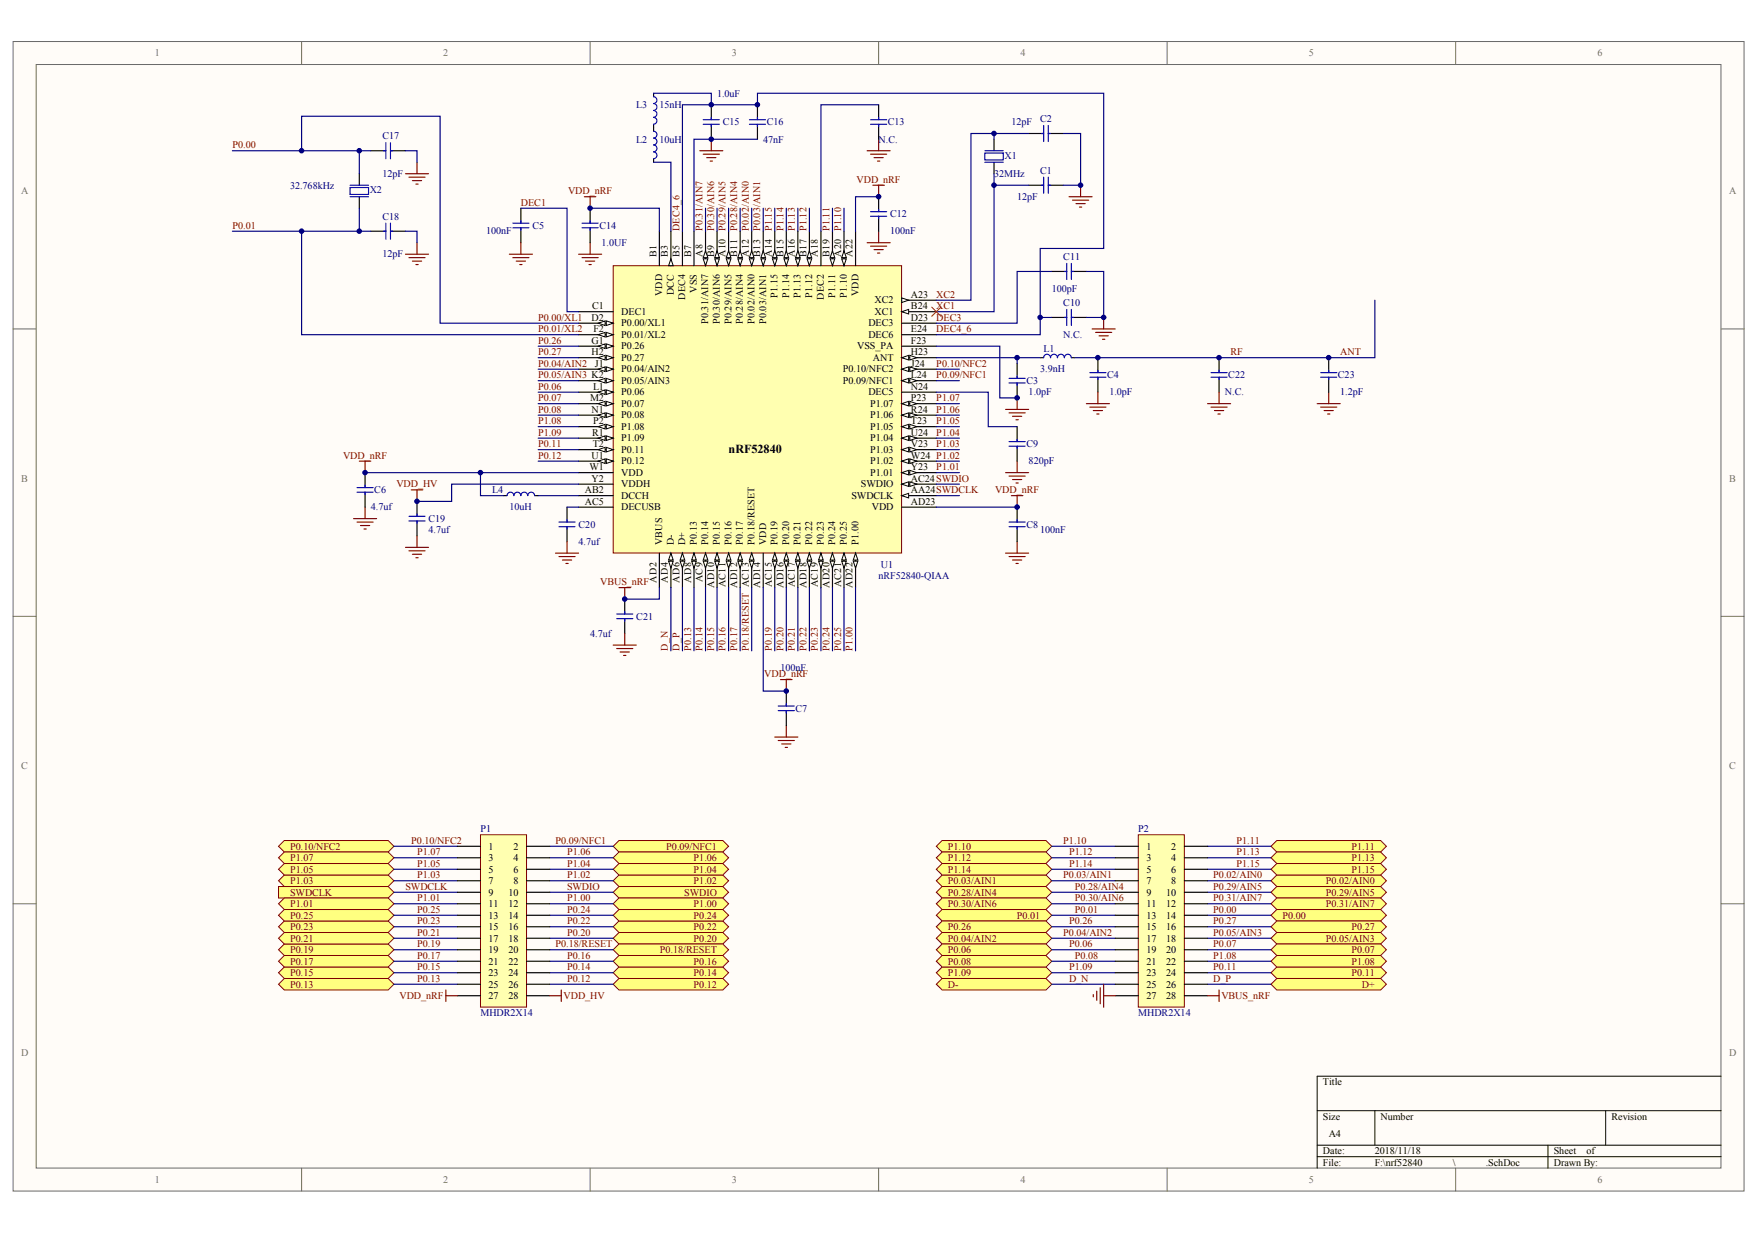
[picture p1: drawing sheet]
<svg xmlns="http://www.w3.org/2000/svg" width="287mm" height="202mm" viewBox="0 0 287 202" stroke-linecap="round" stroke-linejoin="round" font-family="sans-serif">
<defs><g id="words">
<text font-size="2" x="118.7" y="73.8">nRF52840</text>
<g font-size="1.6" fill="#696969">
<text x="25.2" y="9.2">1</text>
<text x="72.2" y="9.2">2</text>
<text x="119.3" y="9.2">3</text>
<text x="166.3" y="9.2">4</text>
<text x="213.3" y="9.2">5</text>
<text x="260.3" y="9.2">6</text>
<text x="3.4" y="31.7">A</text>
<text x="281.8" y="31.7">A</text>
<text x="3.5" y="78.5">B</text>
<text x="281.8" y="78.5">B</text>
<text x="3.5" y="125.4">C</text>
<text x="281.8" y="125.4">C</text>
<text x="3.4" y="172.2">D</text>
<text x="281.8" y="172.2">D</text>
<text x="25.2" y="192.8">1</text>
<text x="72.2" y="192.8">2</text>
<text x="119.3" y="192.8">3</text>
<text x="166.3" y="192.8">4</text>
<text x="213.3" y="192.8">5</text>
<text x="260.3" y="192.8">6</text>
</g>
<g font-size="1.6" fill="#000080">
<text x="103.7" y="17.6">L3</text>
<text x="107.4" y="17.6">15nH</text>
<text x="116.9" y="15.7">1.0uF</text>
<text x="62.3" y="22.7">C17</text>
<text x="103.7" y="23.2">L2</text>
<text x="107.4" y="23.2">10uH</text>
<text x="117.8" y="20.4">C15</text>
<text x="124.4" y="23.2">47nF</text>
<text x="124.9" y="20.4">C16</text>
<text x="143.2" y="23.2">N.C.</text>
<text x="144.7" y="20.4">C13</text>
<text x="164.8" y="20.4">12pF</text>
<text x="169.5" y="19.9">C2</text>
<text x="62.3" y="28.9">12pF</text>
<text x="162" y="28.9">32MHz</text>
<text x="163.7" y="25.9">X1</text>
<text x="169.5" y="28.3">C1</text>
<text x="47.3" y="30.7">32.768kHz</text>
<text x="60.2" y="31.5">X2</text>
<text x="62.3" y="35.8">C18</text>
<text x="145.1" y="35.4">C12</text>
<text x="165.7" y="32.6">12pF</text>
<text x="62.3" y="42">12pF</text>
<text x="79.2" y="38.2">100nF</text>
<text x="86.8" y="37.3">C5</text>
<text x="97.7" y="37.3">C14</text>
<text x="98" y="40.1">1.0UF</text>
<text x="145.1" y="38.2">100nF</text>
<text x="171.4" y="47.6">100pF</text>
<text x="173.3" y="42.3">C11</text>
<text x="173.3" y="49.8">C10</text>
<text x="170.1" y="57.3">L1</text>
<text x="173.3" y="55.1">N.C.</text>
<text x="167.3" y="62.6">C3</text>
<text x="167.6" y="64.5">1.0pF</text>
<text x="169.5" y="60.7">3.9nH</text>
<text x="180.4" y="61.7">C4</text>
<text x="180.8" y="64.5">1.0pF</text>
<text x="199.6" y="64.5">N.C.</text>
<text x="200.2" y="61.7">C22</text>
<text x="218" y="61.7">C23</text>
<text x="218.4" y="64.5">1.2pF</text>
<text x="167.3" y="72.9">C9</text>
<text x="167.6" y="75.7">820pF</text>
<text x="60.4" y="83.2">4.7uf</text>
<text x="61" y="80.4">C6</text>
<text x="80.2" y="80.4">L4</text>
<text x="83" y="83.2">10uH</text>
<text x="69.8" y="87">4.7uf</text>
<text x="69.8" y="85.1">C19</text>
<text x="94.3" y="88.8">4.7uf</text>
<text x="94.3" y="86">C20</text>
<text x="167.3" y="86">C8</text>
<text x="169.5" y="87">100nF</text>
<text x="143.2" y="94.4">nRF52840-QIAA</text>
<text x="143.6" y="92.6">U1</text>
<text x="103.7" y="101">C21</text>
<text x="96.2" y="103.8">4.7uf</text>
<text x="127.2" y="109.4">100nF</text>
<text x="129.6" y="116">C7</text>
<text x="78.3" y="135.7">P1</text>
<text x="185.5" y="135.7">P2</text>
<text x="78.3" y="165.7">MHDR2X14</text>
<text x="185.5" y="165.7">MHDR2X14</text>
</g>
<g font-size="1.6" fill="#800000">
<text x="37.9" y="24.2">P0.00</text>
<text x="139.6" y="29.8">VDD_nRF</text>
<text x="84.9" y="33.5">DEC1</text>
<text x="92.6" y="31.7">VDD_nRF</text>
<text x="37.9" y="37.3">P0.01</text>
<text x="110.7" y="37.7" transform="rotate(-90 110.7 37.7)">DEC4_6</text>
<text x="114.5" y="37.7" transform="rotate(-90 114.5 37.7)">P0.31/AIN7</text>
<text x="116.4" y="37.7" transform="rotate(-90 116.4 37.7)">P0.30/AIN6</text>
<text x="118.2" y="37.7" transform="rotate(-90 118.2 37.7)">P0.29/AIN5</text>
<text x="120.1" y="37.7" transform="rotate(-90 120.1 37.7)">P0.28/AIN4</text>
<text x="122" y="37.7" transform="rotate(-90 122 37.7)">P0.02/AIN0</text>
<text x="123.9" y="37.7" transform="rotate(-90 123.9 37.7)">P0.03/AIN1</text>
<text x="125.8" y="37.7" transform="rotate(-90 125.8 37.7)">P1.15</text>
<text x="127.7" y="37.7" transform="rotate(-90 127.7 37.7)">P1.14</text>
<text x="129.5" y="37.7" transform="rotate(-90 129.5 37.7)">P1.13</text>
<text x="131.4" y="37.7" transform="rotate(-90 131.4 37.7)">P1.12</text>
<text x="135.2" y="37.7" transform="rotate(-90 135.2 37.7)">P1.11</text>
<text x="137.1" y="37.7" transform="rotate(-90 137.1 37.7)">P1.10</text>
<text x="87.7" y="52.3">P0.00/XL1</text>
<text x="152.6" y="50.4">XC1</text>
<text x="152.6" y="48.5">XC2</text>
<text x="152.6" y="52.3">DEC3</text>
<text x="87.7" y="54.2">P0.01/XL2</text>
<text x="87.7" y="59.8">P0.04/AIN2</text>
<text x="87.7" y="56">P0.26</text>
<text x="87.7" y="57.9">P0.27</text>
<text x="152.6" y="59.8">P0.10/NFC2</text>
<text x="152.6" y="54.2">DEC4_6</text>
<text x="200.5" y="57.9">RF</text>
<text x="218.4" y="57.9">ANT</text>
<text x="87.7" y="65.4">P0.07</text>
<text x="87.7" y="61.7">P0.05/AIN3 K2</text>
<text x="87.7" y="63.5">P0.06</text>
<text x="152.6" y="61.7">P0.09/NFC1</text>
<text x="152.6" y="65.4">P1.07</text>
<text x="87.7" y="71">P1.09</text>
<text x="87.7" y="67.3">P0.08</text>
<text x="87.7" y="69.1">P1.08</text>
<text x="152.6" y="71">P1.04</text>
<text x="152.6" y="69.1">P1.05</text>
<text x="152.6" y="67.3">P1.06</text>
<text x="55.9" y="74.8">VDD_nRF</text>
<text x="87.7" y="72.9">P0.11</text>
<text x="87.7" y="74.8">P0.12</text>
<text x="152.6" y="76.6">P1.01</text>
<text x="152.6" y="72.9">P1.03</text>
<text x="64.6" y="79.5">VDD_HV</text>
<text x="162.2" y="80.4">VDD_nRF</text>
<text x="97.8" y="95.4">VBUS_nRF</text>
<text x="108.8" y="106.1" transform="rotate(-90 108.8 106.1)">D_N</text>
<text x="110.7" y="106.1" transform="rotate(-90 110.7 106.1)">D_P</text>
<text x="112.6" y="106.1" transform="rotate(-90 112.6 106.1)">P0.13</text>
<text x="114.5" y="106.1" transform="rotate(-90 114.5 106.1)">P0.14</text>
<text x="116.4" y="106.1" transform="rotate(-90 116.4 106.1)">P0.15</text>
<text x="118.2" y="106.1" transform="rotate(-90 118.2 106.1)">P0.16</text>
<text x="120.1" y="106.1" transform="rotate(-90 120.1 106.1)">P0.17</text>
<text x="122" y="106.1" transform="rotate(-90 122 106.1)">P0.18/RESET AC13</text>
<text x="125.8" y="106.1" transform="rotate(-90 125.8 106.1)">P0.19</text>
<text x="127.7" y="106.1" transform="rotate(-90 127.7 106.1)">P0.20</text>
<text x="129.5" y="106.1" transform="rotate(-90 129.5 106.1)">P0.21</text>
<text x="131.4" y="106.1" transform="rotate(-90 131.4 106.1)">P0.22</text>
<text x="133.3" y="106.1" transform="rotate(-90 133.3 106.1)">P0.23</text>
<text x="135.2" y="106.1" transform="rotate(-90 135.2 106.1)">P0.24</text>
<text x="137.1" y="106.1" transform="rotate(-90 137.1 106.1)">P0.25</text>
<text x="138.9" y="106.1" transform="rotate(-90 138.9 106.1)">P1.00</text>
<text x="124.5" y="110.4">VDD_nRF</text>
<text x="67" y="137.6">P0.10/NFC2</text>
<text x="90.5" y="137.6">P0.09/NFC1</text>
<text x="173.3" y="137.6">P1.10</text>
<text x="201.5" y="137.6">P1.11</text>
<text x="47.3" y="138.5">P0.10/NFC2</text>
<text x="47.3" y="142.2">P1.05</text>
<text x="47.3" y="140.4">P1.07</text>
<text x="68" y="143.2">P1.03</text>
<text x="68" y="141.3">P1.05</text>
<text x="68" y="139.4">P1.07</text>
<text x="92.4" y="143.2">P1.02</text>
<text x="92.4" y="141.3">P1.04</text>
<text x="92.4" y="139.4">P1.06</text>
<text x="108.6" y="138.5">P0.09/NFC1</text>
<text x="113" y="142.2">P1.04</text>
<text x="113" y="140.4">P1.06</text>
<text x="154.5" y="138.5">P1.10</text>
<text x="154.5" y="140.4">P1.12</text>
<text x="154.5" y="142.2">P1.14</text>
<text x="173.3" y="143.2">P0.03/AIN1</text>
<text x="174.2" y="139.4">P1.12</text>
<text x="174.2" y="141.3">P1.14</text>
<text x="197.7" y="143.2">P0.02/AIN0</text>
<text x="201.5" y="139.4">P1.13</text>
<text x="201.5" y="141.3">P1.15</text>
<text x="220.2" y="138.5">P1.11</text>
<text x="220.2" y="140.4">P1.13</text>
<text x="220.2" y="142.2">P1.15</text>
<text x="47.3" y="146">SWDCLK</text>
<text x="47.3" y="149.7">P0.25</text>
<text x="47.3" y="147.9">P1.01</text>
<text x="47.3" y="144.1">P1.03</text>
<text x="66.1" y="145.1">SWDCLK</text>
<text x="68" y="148.8">P0.25</text>
<text x="68" y="146.9">P1.01</text>
<text x="92.4" y="148.8">P0.24</text>
<text x="92.4" y="145.1">SWDIO</text>
<text x="92.4" y="146.9">P1.00</text>
<text x="111.5" y="146">SWDIO</text>
<text x="113" y="149.7">P0.24</text>
<text x="113" y="144.1">P1.02</text>
<text x="113" y="147.9">P1.00</text>
<text x="154.5" y="144.1">P0.03/AIN1</text>
<text x="154.5" y="146">P0.28/AIN4</text>
<text x="154.5" y="147.9">P0.30/AIN6</text>
<text x="165.7" y="149.7">P0.01</text>
<text x="175.2" y="146.9">P0.30/AIN6</text>
<text x="175.2" y="148.8">P0.01</text>
<text x="175.2" y="145.1">P0.28/AIN4</text>
<text x="197.7" y="148.8">P0.00</text>
<text x="197.7" y="145.1">P0.29/AIN5</text>
<text x="197.7" y="146.9">P0.31/AIN7</text>
<text x="209" y="149.7">P0.00</text>
<text x="216" y="144.1">P0.02/AIN0</text>
<text x="216" y="146">P0.29/AIN5</text>
<text x="216" y="147.9">P0.31/AIN7</text>
<text x="47.3" y="155.4">P0.19</text>
<text x="47.3" y="153.5">P0.21</text>
<text x="47.3" y="151.6">P0.23</text>
<text x="68" y="154.4">P0.19</text>
<text x="68" y="152.5">P0.21</text>
<text x="68" y="150.7">P0.23</text>
<text x="90.5" y="154.4">P0.18/RESET</text>
<text x="92.4" y="152.5">P0.20</text>
<text x="92.4" y="150.7">P0.22</text>
<text x="107.5" y="155.4">P0.18/RESET</text>
<text x="113" y="153.5">P0.20</text>
<text x="113" y="151.6">P0.22</text>
<text x="154.5" y="153.5">P0.04/AIN2</text>
<text x="154.5" y="151.6">P0.26</text>
<text x="154.5" y="155.4">P0.06</text>
<text x="173.3" y="152.5">P0.04/AIN2</text>
<text x="174.2" y="154.4">P0.06</text>
<text x="174.2" y="150.7">P0.26</text>
<text x="197.7" y="154.4">P0.07</text>
<text x="197.7" y="152.5">P0.05/AIN3</text>
<text x="197.7" y="150.7">P0.27</text>
<text x="216" y="153.5">P0.05/AIN3</text>
<text x="220.2" y="151.6">P0.27</text>
<text x="220.2" y="155.4">P0.07</text>
<text x="47.3" y="161">P0.13</text>
<text x="47.3" y="159.1">P0.15</text>
<text x="47.3" y="157.2">P0.17</text>
<text x="68" y="160">P0.13</text>
<text x="68" y="158.2">P0.15</text>
<text x="68" y="156.3">P0.17</text>
<text x="92.4" y="160">P0.12</text>
<text x="92.4" y="158.2">P0.14</text>
<text x="92.4" y="156.3">P0.16</text>
<text x="113" y="161">P0.12</text>
<text x="113" y="159.1">P0.14</text>
<text x="113" y="157.2">P0.16</text>
<text x="154.5" y="159.1">P1.09</text>
<text x="154.5" y="157.2">P0.08</text>
<text x="154.5" y="161">D-</text>
<text x="174.2" y="158.2">P1.09</text>
<text x="174.2" y="160">D_N</text>
<text x="175.2" y="156.3">P0.08</text>
<text x="197.7" y="158.2">P0.11</text>
<text x="197.7" y="156.3">P1.08</text>
<text x="197.7" y="160">D_P</text>
<text x="220.2" y="159.1">P0.11</text>
<text x="220.2" y="157.2">P1.08</text>
<text x="221.9" y="161">D+</text>
<text x="65.1" y="162.9">VDD_nRF</text>
<text x="91.8" y="162.9">VDD_HV</text>
<text x="199" y="162.9">VBUS_nRF</text>
</g>
<g font-size="1.6">
<text x="107" y="41.8" transform="rotate(-90 107 41.8)">B1</text>
<text x="108.8" y="41.8" transform="rotate(-90 108.8 41.8)">B3</text>
<text x="110.7" y="41.8" transform="rotate(-90 110.7 41.8)">B5</text>
<text x="112.6" y="41.8" transform="rotate(-90 112.6 41.8)">B7</text>
<text x="114.5" y="41.8" transform="rotate(-90 114.5 41.8)">A8</text>
<text x="116.4" y="41.8" transform="rotate(-90 116.4 41.8)">B9</text>
<text x="118.2" y="41.8" transform="rotate(-90 118.2 41.8)">A10</text>
<text x="120.1" y="41.8" transform="rotate(-90 120.1 41.8)">B11</text>
<text x="122" y="41.8" transform="rotate(-90 122 41.8)">A12</text>
<text x="123.9" y="41.8" transform="rotate(-90 123.9 41.8)">B13</text>
<text x="125.8" y="41.8" transform="rotate(-90 125.8 41.8)">A14</text>
<text x="127.7" y="41.8" transform="rotate(-90 127.7 41.8)">B15</text>
<text x="129.5" y="41.8" transform="rotate(-90 129.5 41.8)">A16</text>
<text x="131.4" y="41.8" transform="rotate(-90 131.4 41.8)">B17</text>
<text x="133.3" y="41.8" transform="rotate(-90 133.3 41.8)">A18</text>
<text x="135.2" y="41.8" transform="rotate(-90 135.2 41.8)">B19</text>
<text x="137.1" y="41.8" transform="rotate(-90 137.1 41.8)">A20</text>
<text x="138.9" y="41.8" transform="rotate(-90 138.9 41.8)">A22</text>
<text x="113.5" y="47.8" transform="rotate(-90 113.5 47.8)">VSS</text>
<text x="96.4" y="52.3">D2</text>
<text x="96.5" y="50.4">C1</text>
<text x="101.2" y="51.3">DEC1</text>
<text x="101.2" y="53.2">P0.00/XL1</text>
<text x="107.9" y="48.3" transform="rotate(-90 107.9 48.3)">VDD</text>
<text x="109.8" y="48.1" transform="rotate(-90 109.8 48.1)">DCC</text>
<text x="111.7" y="48.9" transform="rotate(-90 111.7 48.9)">DEC4</text>
<text x="115.4" y="52.9" transform="rotate(-90 115.4 52.9)">P0.31/AIN7</text>
<text x="117.3" y="52.9" transform="rotate(-90 117.3 52.9)">P0.30/AIN6</text>
<text x="119.2" y="52.9" transform="rotate(-90 119.2 52.9)">P0.29/AIN5</text>
<text x="121.1" y="52.9" transform="rotate(-90 121.1 52.9)">P0.28/AIN4</text>
<text x="123" y="52.9" transform="rotate(-90 123 52.9)">P0.02/AIN0</text>
<text x="124.8" y="52.9" transform="rotate(-90 124.8 52.9)">P0.03/AIN1</text>
<text x="126.7" y="48.5" transform="rotate(-90 126.7 48.5)">P1.15</text>
<text x="128.6" y="48.5" transform="rotate(-90 128.6 48.5)">P1.14</text>
<text x="130.5" y="48.5" transform="rotate(-90 130.5 48.5)">P1.13</text>
<text x="132.4" y="48.5" transform="rotate(-90 132.4 48.5)">P1.12</text>
<text x="134.2" y="48.9" transform="rotate(-90 134.2 48.9)">DEC2</text>
<text x="136.1" y="48.5" transform="rotate(-90 136.1 48.5)">P1.11</text>
<text x="138" y="48.5" transform="rotate(-90 138 48.5)">P1.10</text>
<text x="139.9" y="48.3" transform="rotate(-90 139.9 48.3)">VDD</text>
<text x="141.5" y="53.2">DEC3</text>
<text x="142.5" y="51.3">XC1</text>
<text x="142.5" y="49.5">XC2</text>
<text x="148.4" y="52.3">D23</text>
<text x="148.4" y="50.4">B24</text>
<text x="148.4" y="48.5">A23</text>
<text x="96.4" y="56">G1</text>
<text x="96.4" y="57.9">H2</text>
<text x="96.7" y="54.2">F2</text>
<text x="96.9" y="59.8">J1</text>
<text x="101.2" y="55.1">P0.01/XL2</text>
<text x="101.2" y="57">P0.26</text>
<text x="101.2" y="58.8">P0.27</text>
<text x="139.7" y="57">VSS_PA</text>
<text x="141.5" y="55.1">DEC6</text>
<text x="142.3" y="58.8">ANT</text>
<text x="148.4" y="56">F23</text>
<text x="148.4" y="57.9">H23</text>
<text x="148.4" y="54.2">E24</text>
<text x="148.4" y="59.8">J24</text>
<text x="96.1" y="65.4">M2</text>
<text x="96.6" y="63.5">L1</text>
<text x="101.2" y="60.7">P0.04/AIN2</text>
<text x="101.2" y="62.6">P0.05/AIN3</text>
<text x="101.2" y="64.5">P0.06</text>
<text x="137.4" y="62.6">P0.09/NFC1</text>
<text x="137.4" y="60.7">P0.10/NFC2</text>
<text x="141.5" y="64.5">DEC5</text>
<text x="148.4" y="61.7">L24</text>
<text x="148.4" y="63.5">N24</text>
<text x="148.4" y="65.4">P23</text>
<text x="96.4" y="67.3">N1</text>
<text x="96.5" y="71">R1</text>
<text x="96.7" y="69.1">P2</text>
<text x="101.2" y="72">P1.09</text>
<text x="101.2" y="66.3">P0.07</text>
<text x="101.2" y="68.2">P0.08</text>
<text x="101.2" y="70.1">P1.08</text>
<text x="141.8" y="72">P1.04</text>
<text x="141.8" y="70.1">P1.05</text>
<text x="141.8" y="68.2">P1.06</text>
<text x="141.8" y="66.3">P1.07</text>
<text x="148.4" y="71">U24</text>
<text x="148.4" y="69.1">T23</text>
<text x="148.4" y="67.3">R24</text>
<text x="96.1" y="76.6">W1</text>
<text x="96.4" y="74.8">U1</text>
<text x="96.6" y="72.9">T2</text>
<text x="101.2" y="77.6">VDD</text>
<text x="101.2" y="73.8">P0.11</text>
<text x="101.2" y="75.7">P0.12</text>
<text x="141.8" y="77.6">P1.01</text>
<text x="141.8" y="75.7">P1.02</text>
<text x="141.8" y="73.8">P1.03</text>
<text x="148.4" y="76.6">Y23</text>
<text x="148.4" y="74.8">W24 P1.02</text>
<text x="148.4" y="72.9">V23</text>
<text x="95.3" y="80.4">AB2</text>
<text x="95.3" y="82.3">AC5</text>
<text x="96.4" y="78.5">Y2</text>
<text x="101.2" y="79.5">VDDH</text>
<text x="101.2" y="81.3">DCCH</text>
<text x="101.2" y="83.2">DECUSB</text>
<text x="138.7" y="81.3">SWDCLK</text>
<text x="140.3" y="79.5">SWDIO</text>
<text x="142.1" y="83.2">VDD</text>
<text x="148.4" y="80.4">AA24SWDCLK</text>
<text x="148.4" y="78.5">AC24SWDIO</text>
<text x="148.4" y="82.3">AD23</text>
<text x="107.9" y="88.9" transform="rotate(-90 107.9 88.9)">VBUS</text>
<text x="109.8" y="88.9" transform="rotate(-90 109.8 88.9)">D-</text>
<text x="111.7" y="88.9" transform="rotate(-90 111.7 88.9)">D+</text>
<text x="113.5" y="88.9" transform="rotate(-90 113.5 88.9)">P0.13</text>
<text x="115.4" y="88.9" transform="rotate(-90 115.4 88.9)">P0.14</text>
<text x="117.3" y="88.9" transform="rotate(-90 117.3 88.9)">P0.15</text>
<text x="119.2" y="88.9" transform="rotate(-90 119.2 88.9)">P0.16</text>
<text x="121.1" y="88.9" transform="rotate(-90 121.1 88.9)">P0.17</text>
<text x="123" y="88.9" transform="rotate(-90 123 88.9)">P0.18/RESET</text>
<text x="124.8" y="88.9" transform="rotate(-90 124.8 88.9)">VDD</text>
<text x="126.7" y="88.9" transform="rotate(-90 126.7 88.9)">P0.19</text>
<text x="128.6" y="88.9" transform="rotate(-90 128.6 88.9)">P0.20</text>
<text x="130.5" y="88.9" transform="rotate(-90 130.5 88.9)">P0.21</text>
<text x="132.4" y="88.9" transform="rotate(-90 132.4 88.9)">P0.22</text>
<text x="134.2" y="88.9" transform="rotate(-90 134.2 88.9)">P0.23</text>
<text x="136.1" y="88.9" transform="rotate(-90 136.1 88.9)">P0.24</text>
<text x="138" y="88.9" transform="rotate(-90 138 88.9)">P0.25</text>
<text x="139.9" y="88.9" transform="rotate(-90 139.9 88.9)">P1.00</text>
<text x="107" y="95" transform="rotate(-90 107 95)">AD2</text>
<text x="108.8" y="95" transform="rotate(-90 108.8 95)">AD4</text>
<text x="110.7" y="95" transform="rotate(-90 110.7 95)">AD6</text>
<text x="112.6" y="95" transform="rotate(-90 112.6 95)">AD8</text>
<text x="114.5" y="94.9" transform="rotate(-90 114.5 94.9)">AC9</text>
<text x="116.4" y="95.8" transform="rotate(-90 116.4 95.8)">AD10</text>
<text x="118.2" y="95.7" transform="rotate(-90 118.2 95.7)">AC11</text>
<text x="120.1" y="95.8" transform="rotate(-90 120.1 95.8)">AD12</text>
<text x="123.9" y="95.8" transform="rotate(-90 123.9 95.8)">AD14</text>
<text x="125.8" y="95.7" transform="rotate(-90 125.8 95.7)">AC15</text>
<text x="127.7" y="95.8" transform="rotate(-90 127.7 95.8)">AD16</text>
<text x="129.5" y="95.7" transform="rotate(-90 129.5 95.7)">AC17</text>
<text x="131.4" y="95.8" transform="rotate(-90 131.4 95.8)">AD18</text>
<text x="133.3" y="95.7" transform="rotate(-90 133.3 95.7)">AC19</text>
<text x="135.2" y="95.8" transform="rotate(-90 135.2 95.8)">AD20</text>
<text x="137.1" y="95.7" transform="rotate(-90 137.1 95.7)">AC21</text>
<text x="138.9" y="95.8" transform="rotate(-90 138.9 95.8)">AD22</text>
<text x="79.6" y="138.5">1</text>
<text x="79.6" y="140.4">3</text>
<text x="79.6" y="142.2">5</text>
<text x="83.7" y="138.5">2</text>
<text x="83.7" y="140.4">4</text>
<text x="83.7" y="142.2">6</text>
<text x="186.8" y="138.5">1</text>
<text x="186.8" y="140.4">3</text>
<text x="186.8" y="142.2">5</text>
<text x="190.9" y="138.5">2</text>
<text x="190.9" y="140.4">4</text>
<text x="190.9" y="142.2">6</text>
<text x="79.6" y="144.1">7</text>
<text x="79.6" y="146">9</text>
<text x="79.6" y="147.9">11</text>
<text x="79.6" y="149.7">13</text>
<text x="82.9" y="146">10</text>
<text x="82.9" y="147.9">12</text>
<text x="82.9" y="149.7">14</text>
<text x="83.7" y="144.1">8</text>
<text x="186.8" y="144.1">7</text>
<text x="186.8" y="146">9</text>
<text x="186.8" y="147.9">11</text>
<text x="186.8" y="149.7">13</text>
<text x="190" y="146">10</text>
<text x="190" y="147.9">12</text>
<text x="190" y="149.7">14</text>
<text x="190.9" y="144.1">8</text>
<text x="79.6" y="151.6">15</text>
<text x="79.6" y="153.5">17</text>
<text x="79.6" y="155.4">19</text>
<text x="82.9" y="151.6">16</text>
<text x="82.9" y="153.5">18</text>
<text x="82.9" y="155.4">20</text>
<text x="186.8" y="151.6">15</text>
<text x="186.8" y="153.5">17</text>
<text x="186.8" y="155.4">19</text>
<text x="190" y="151.6">16</text>
<text x="190" y="153.5">18</text>
<text x="190" y="155.4">20</text>
<text x="79.6" y="157.2">21</text>
<text x="79.6" y="159.1">23</text>
<text x="79.6" y="161">25</text>
<text x="82.9" y="157.2">22</text>
<text x="82.9" y="159.1">24</text>
<text x="82.9" y="161">26</text>
<text x="186.8" y="157.2">21</text>
<text x="186.8" y="159.1">23</text>
<text x="186.8" y="161">25</text>
<text x="190" y="157.2">22</text>
<text x="190" y="159.1">24</text>
<text x="190" y="161">26</text>
<text x="79.6" y="162.9">27</text>
<text x="82.9" y="162.9">28</text>
<text x="186.8" y="162.9">27</text>
<text x="190" y="162.9">28</text>
<text x="215.6" y="176.9">Title</text>
<text x="215.6" y="182.5">Size</text>
<text x="216.5" y="185.3">A4</text>
<text x="225" y="182.5">Number</text>
<text x="262.6" y="182.5">Revision</text>
<text x="215.6" y="188.2">Date:</text>
<text x="215.6" y="190">File:</text>
<text x="224" y="188.2">2018/11/18</text>
<text x="224" y="190">F:\nrf52840</text>
<text x="236.8" y="190">\</text>
<text x="242.1" y="190">.SchDoc</text>
<text x="253.2" y="188.2">Sheet</text>
<text x="253.2" y="190">Drawn By:</text>
<text x="258.5" y="188.2">of</text>
</g>
</g></defs>
<g fill="#fffcf8" stroke="#696969" stroke-width=".16">
<path d="M2.1 6.8h282.1v187.4h-282.1z"/>
<path d="M5.9 10.5h274.5v179.9h-274.5z"/>
</g>
<g fill="none" stroke="#696969" stroke-width=".16">
<path d="M49.1 6.8v3.7M96.2 6.8v3.7M143.2 6.8v3.7M190.2 6.8v3.7M237.2 6.8v3.7M2.1 53.6h3.8M280.5 53.6h3.7M2.1 100.5h3.8M280.5 100.5h3.7M2.1 147.3h3.8M280.5 147.3h3.7M49.1 190.4v3.8"/>
<path d="M96.2 190.4v3.8M143.2 190.4v3.8M190.2 190.4v3.8M237.2 190.4v3.8"/>
</g>
<path d="M280.5 175.4h-65.9v15M214.6 181.1h65.9M214.6 186.7h65.9M214.6 188.6h65.9M224 181.1v5.6M252.3 186.7v3.7M261.7 181.1v5.6" fill="none" stroke="#000" stroke-width=".16"/>
<path d="M214.6 65.8h3.8M215.2 66.4h2.6M215.8 66.9h1.5M216.3 67.5h.4M216.5 63.9v1.9" fill="none" stroke="#800000" stroke-width=".19"/>
<path d="M216.5 58.3v2.4M216.5 61.5v2.4" fill="none" stroke="#000" stroke-width=".19"/>
<path d="M215.2 61.5h2.6M215.2 60.7h2.6M216.5 60.4v.3M216.5 61.5v.4" fill="none" stroke="#00f" stroke-width=".19"/>
<path d="M99.9 43.3h47v46.8h-47z" fill="#ffffb0" stroke="#800000" stroke-width=".16"/>
<path d="M94.3 50.8h5.6M146.9 56.4h5.7M146.9 58.3h5.7M94.3 77h5.6" fill="none" stroke="#000" stroke-width=".19"/>
<g fill="#fffcf8" stroke="#000" stroke-width=".16">
<path d="M146.9 58.3l1.2-.4v.8z"/>
<path d="M148.3 57.9l1.1 .4-1.1 .4z"/>
</g>
<path d="M146.9 54.6h5.7M146.9 52.7h5.7M146.9 50.8h5.7" fill="none" stroke="#000" stroke-width=".19"/>
<path d="M146.9 50.8l1.2-.4v.8z" fill="#fffcf8" stroke="#000" stroke-width=".16"/>
<path d="M146.9 48.9h5.7" fill="none" stroke="#000" stroke-width=".19"/>
<path d="M146.9 48.6l1.2 .3-1.2 .4z" fill="#fffcf8" stroke="#000" stroke-width=".16"/>
<path d="M137.5 37.7v5.6M139.4 37.7v5.6" fill="none" stroke="#000" stroke-width=".19"/>
<g fill="#fffcf8" stroke="#000" stroke-width=".16">
<path d="M137.2 42.2h.7l-.4 1.1z"/>
<path d="M137.5 40.9l.4 1.1h-.7z"/>
</g>
<path d="M94.3 52.7h5.6" fill="none" stroke="#000" stroke-width=".19"/>
<g fill="#fffcf8" stroke="#000" stroke-width=".16">
<path d="M98.8 52.3l1.1 .4-1.1 .4z"/>
<path d="M97.5 52.7l1.1-.4v.8z"/>
</g>
<path d="M94.3 54.6h5.6" fill="none" stroke="#000" stroke-width=".19"/>
<g fill="#fffcf8" stroke="#000" stroke-width=".16">
<path d="M98.8 54.2l1.1 .4-1.1 .3z"/>
<path d="M97.5 54.6l1.1-.4v.7z"/>
</g>
<path d="M120.6 37.7v5.6" fill="none" stroke="#000" stroke-width=".19"/>
<g fill="#fffcf8" stroke="#000" stroke-width=".16">
<path d="M120.2 42.2h.8l-.4 1.1z"/>
<path d="M120.6 40.9l.4 1.1h-.8z"/>
</g>
<path d="M107.4 37.7v5.6M109.3 37.7v5.6M111.2 37.7v5.6M113.1 37.7v5.6" fill="none" stroke="#000" stroke-width=".19"/>
<path d="M109.3 42.2l.4 1.1h-.7z" fill="#fffcf8" stroke="#000" stroke-width=".16"/>
<path d="M146.9 80.8h5.7" fill="none" stroke="#000" stroke-width=".19"/>
<path d="M146.9 80.8l1.2-.4v.8z" fill="#fffcf8" stroke="#000" stroke-width=".16"/>
<path d="M146.9 78.9h5.7" fill="none" stroke="#000" stroke-width=".19"/>
<g fill="#fffcf8" stroke="#000" stroke-width=".16">
<path d="M146.9 78.9l1.2-.4v.8z"/>
<path d="M148.3 78.5l1.1 .4-1.1 .4z"/>
</g>
<path d="M146.9 77h5.7" fill="none" stroke="#000" stroke-width=".19"/>
<g fill="#fffcf8" stroke="#000" stroke-width=".16">
<path d="M146.9 77l1.2-.3v.7z"/>
<path d="M148.3 76.7l1.1 .3-1.1 .4z"/>
</g>
<path d="M109.3 90.2v5.6" fill="none" stroke="#000" stroke-width=".19"/>
<g fill="#fffcf8" stroke="#000" stroke-width=".16">
<path d="M109.3 90.2l.4 1.1h-.7z"/>
<path d="M109 91.5h.7l-.4 1.1z"/>
</g>
<path d="M126.3 90.2v5.6" fill="none" stroke="#000" stroke-width=".19"/>
<g fill="#fffcf8" stroke="#000" stroke-width=".16">
<path d="M126.3 90.2l.3 1.1h-.7z"/>
<path d="M125.9 91.5h.7l-.3 1.1z"/>
</g>
<path d="M94.3 78.9h5.6M94.3 80.8h5.6M94.3 82.7h5.6M107.4 90.2v5.6M111.2 90.2v5.6" fill="none" stroke="#000" stroke-width=".19"/>
<g fill="#fffcf8" stroke="#000" stroke-width=".16">
<path d="M111.2 90.2l.4 1.1h-.8z"/>
<path d="M110.8 91.5h.8l-.4 1.1z"/>
</g>
<path d="M128.1 90.2v5.6" fill="none" stroke="#000" stroke-width=".19"/>
<g fill="#fffcf8" stroke="#000" stroke-width=".16">
<path d="M128.1 90.2l.4 1.1h-.7z"/>
<path d="M127.8 91.5h.7l-.4 1.1z"/>
</g>
<path d="M130 90.2v5.6" fill="none" stroke="#000" stroke-width=".19"/>
<g fill="#fffcf8" stroke="#000" stroke-width=".16">
<path d="M130 90.2l.4 1.1h-.8z"/>
<path d="M129.6 91.5h.8l-.4 1.1z"/>
</g>
<path d="M131.9 90.2v5.6" fill="none" stroke="#000" stroke-width=".19"/>
<g fill="#fffcf8" stroke="#000" stroke-width=".16">
<path d="M131.9 90.2l.4 1.1h-.8z"/>
<path d="M131.5 91.5h.8l-.4 1.1z"/>
</g>
<path d="M133.8 90.2v5.6" fill="none" stroke="#000" stroke-width=".19"/>
<g fill="#fffcf8" stroke="#000" stroke-width=".16">
<path d="M133.8 90.2l.4 1.1h-.8z"/>
<path d="M133.4 91.5h.8l-.4 1.1z"/>
</g>
<path d="M135.7 90.2v5.6" fill="none" stroke="#000" stroke-width=".19"/>
<g fill="#fffcf8" stroke="#000" stroke-width=".16">
<path d="M135.7 90.2l.3 1.1h-.7z"/>
<path d="M135.3 91.5h.7l-.3 1.1z"/>
</g>
<path d="M146.9 62.1h5.7M146.9 82.7h5.7" fill="none" stroke="#000" stroke-width=".19"/>
<g fill="#fffcf8" stroke="#000" stroke-width=".16">
<path d="M146.9 62.1l1.2-.4v.7z"/>
<path d="M148.3 61.7l1.1 .4-1.1 .3z"/>
</g>
<path d="M94.3 71.4h5.6" fill="none" stroke="#000" stroke-width=".19"/>
<g fill="#fffcf8" stroke="#000" stroke-width=".16">
<path d="M98.8 71.1l1.1 .3-1.1 .4z"/>
<path d="M97.5 71.4l1.1-.3v.7z"/>
</g>
<path d="M137.5 90.2v5.6" fill="none" stroke="#000" stroke-width=".19"/>
<g fill="#fffcf8" stroke="#000" stroke-width=".16">
<path d="M137.5 90.2l.4 1.1h-.7z"/>
<path d="M137.2 91.5h.7l-.4 1.1z"/>
</g>
<path d="M139.4 90.2v5.6" fill="none" stroke="#000" stroke-width=".19"/>
<g fill="#fffcf8" stroke="#000" stroke-width=".16">
<path d="M139.4 90.2l.4 1.1h-.8z"/>
<path d="M139 91.5h.8l-.4 1.1z"/>
</g>
<path d="M94.3 56.4h5.6" fill="none" stroke="#000" stroke-width=".19"/>
<g fill="#fffcf8" stroke="#000" stroke-width=".16">
<path d="M98.8 56.1l1.1 .3-1.1 .4z"/>
<path d="M97.5 56.4l1.1-.3v.7z"/>
</g>
<path d="M94.3 58.3h5.6" fill="none" stroke="#000" stroke-width=".19"/>
<g fill="#fffcf8" stroke="#000" stroke-width=".16">
<path d="M98.8 57.9l1.1 .4-1.1 .4z"/>
<path d="M97.5 58.3l1.1-.4v.8z"/>
</g>
<path d="M94.3 60.2h5.6" fill="none" stroke="#000" stroke-width=".19"/>
<g fill="#fffcf8" stroke="#000" stroke-width=".16">
<path d="M98.8 59.8l1.1 .4-1.1 .4z"/>
<path d="M97.5 60.2l1.1-.4v.8z"/>
</g>
<path d="M94.3 62.1h5.6" fill="none" stroke="#000" stroke-width=".19"/>
<g fill="#fffcf8" stroke="#000" stroke-width=".16">
<path d="M98.8 61.7l1.1 .4-1.1 .3z"/>
<path d="M97.5 62.1l1.1-.4v.7z"/>
</g>
<path d="M94.3 63.9h5.6" fill="none" stroke="#000" stroke-width=".19"/>
<g fill="#fffcf8" stroke="#000" stroke-width=".16">
<path d="M98.8 63.6l1.1 .3-1.1 .4z"/>
<path d="M97.5 63.9l1.1-.3v.7z"/>
</g>
<path d="M94.3 65.8h5.6" fill="none" stroke="#000" stroke-width=".19"/>
<g fill="#fffcf8" stroke="#000" stroke-width=".16">
<path d="M98.8 65.4l1.1 .4-1.1 .4z"/>
<path d="M97.5 65.8l1.1-.4v.8z"/>
</g>
<path d="M94.3 67.7h5.6" fill="none" stroke="#000" stroke-width=".19"/>
<g fill="#fffcf8" stroke="#000" stroke-width=".16">
<path d="M98.8 67.3l1.1 .4-1.1 .4z"/>
<path d="M97.5 67.7l1.1-.4v.8z"/>
</g>
<path d="M94.3 69.6h5.6" fill="none" stroke="#000" stroke-width=".19"/>
<g fill="#fffcf8" stroke="#000" stroke-width=".16">
<path d="M98.8 69.2l1.1 .4-1.1 .3z"/>
<path d="M97.5 69.6l1.1-.4v.7z"/>
</g>
<path d="M113.1 90.2v5.6" fill="none" stroke="#000" stroke-width=".19"/>
<g fill="#fffcf8" stroke="#000" stroke-width=".16">
<path d="M113.1 90.2l.4 1.1h-.8z"/>
<path d="M112.7 91.5h.8l-.4 1.1z"/>
</g>
<path d="M115 90.2v5.6" fill="none" stroke="#000" stroke-width=".19"/>
<g fill="#fffcf8" stroke="#000" stroke-width=".16">
<path d="M115 90.2l.3 1.1h-.7z"/>
<path d="M114.6 91.5h.7l-.3 1.1z"/>
</g>
<path d="M116.9 90.2v5.6" fill="none" stroke="#000" stroke-width=".19"/>
<g fill="#fffcf8" stroke="#000" stroke-width=".16">
<path d="M116.9 90.2l.3 1.1h-.7z"/>
<path d="M116.5 91.5h.7l-.3 1.1z"/>
</g>
<path d="M118.7 90.2v5.6" fill="none" stroke="#000" stroke-width=".19"/>
<g fill="#fffcf8" stroke="#000" stroke-width=".16">
<path d="M118.7 90.2l.4 1.1h-.7z"/>
<path d="M118.4 91.5h.7l-.4 1.1z"/>
</g>
<path d="M94.3 73.3h5.6" fill="none" stroke="#000" stroke-width=".19"/>
<g fill="#fffcf8" stroke="#000" stroke-width=".16">
<path d="M98.8 72.9l1.1 .4-1.1 .4z"/>
<path d="M97.5 73.3l1.1-.4v.8z"/>
</g>
<path d="M94.3 75.2h5.6" fill="none" stroke="#000" stroke-width=".19"/>
<g fill="#fffcf8" stroke="#000" stroke-width=".16">
<path d="M98.8 74.8l1.1 .4-1.1 .4z"/>
<path d="M97.5 75.2l1.1-.4v.8z"/>
</g>
<path d="M120.6 90.2v5.6" fill="none" stroke="#000" stroke-width=".19"/>
<g fill="#fffcf8" stroke="#000" stroke-width=".16">
<path d="M120.6 90.2l.4 1.1h-.8z"/>
<path d="M120.2 91.5h.8l-.4 1.1z"/>
</g>
<path d="M122.5 90.2v5.6" fill="none" stroke="#000" stroke-width=".19"/>
<g fill="#fffcf8" stroke="#000" stroke-width=".16">
<path d="M122.5 90.2l.4 1.1h-.8z"/>
<path d="M122.1 91.5h.8l-.4 1.1z"/>
</g>
<path d="M146.9 63.9h5.7M146.9 60.2h5.7" fill="none" stroke="#000" stroke-width=".19"/>
<g fill="#fffcf8" stroke="#000" stroke-width=".16">
<path d="M146.9 60.2l1.2-.4v.8z"/>
<path d="M148.3 59.8l1.1 .4-1.1 .4z"/>
</g>
<path d="M124.4 37.7v5.6" fill="none" stroke="#000" stroke-width=".19"/>
<g fill="#fffcf8" stroke="#000" stroke-width=".16">
<path d="M124 42.2h.8l-.4 1.1z"/>
<path d="M124.4 40.9l.4 1.1h-.8z"/>
</g>
<path d="M122.5 37.7v5.6" fill="none" stroke="#000" stroke-width=".19"/>
<g fill="#fffcf8" stroke="#000" stroke-width=".16">
<path d="M122.1 42.2h.8l-.4 1.1z"/>
<path d="M122.5 40.9l.4 1.1h-.8z"/>
</g>
<path d="M118.7 37.7v5.6" fill="none" stroke="#000" stroke-width=".19"/>
<g fill="#fffcf8" stroke="#000" stroke-width=".16">
<path d="M118.4 42.2h.7l-.4 1.1z"/>
<path d="M118.7 40.9l.4 1.1h-.7z"/>
</g>
<path d="M116.9 37.7v5.6" fill="none" stroke="#000" stroke-width=".19"/>
<g fill="#fffcf8" stroke="#000" stroke-width=".16">
<path d="M116.5 42.2h.7l-.3 1.1z"/>
<path d="M116.9 40.9l.3 1.1h-.7z"/>
</g>
<path d="M115 37.7v5.6" fill="none" stroke="#000" stroke-width=".19"/>
<g fill="#fffcf8" stroke="#000" stroke-width=".16">
<path d="M114.6 42.2h.7l-.3 1.1z"/>
<path d="M115 40.9l.3 1.1h-.7z"/>
</g>
<path d="M146.9 75.2h5.7M124.4 90.2v5.6" fill="none" stroke="#000" stroke-width=".19"/>
<g fill="#fffcf8" stroke="#000" stroke-width=".16">
<path d="M146.9 75.2l1.2-.4v.8z"/>
<path d="M148.3 74.8l1.1 .4-1.1 .4z"/>
</g>
<path d="M146.9 73.3h5.7" fill="none" stroke="#000" stroke-width=".19"/>
<g fill="#fffcf8" stroke="#000" stroke-width=".16">
<path d="M146.9 73.3l1.2-.4v.8z"/>
<path d="M148.3 72.9l1.1 .4-1.1 .4z"/>
</g>
<path d="M146.9 71.4h5.7" fill="none" stroke="#000" stroke-width=".19"/>
<g fill="#fffcf8" stroke="#000" stroke-width=".16">
<path d="M146.9 71.4l1.2-.3v.7z"/>
<path d="M148.3 71.1l1.1 .3-1.1 .4z"/>
</g>
<path d="M146.9 69.6h5.7" fill="none" stroke="#000" stroke-width=".19"/>
<g fill="#fffcf8" stroke="#000" stroke-width=".16">
<path d="M146.9 69.6l1.2-.4v.7z"/>
<path d="M148.3 69.2l1.1 .4-1.1 .3z"/>
</g>
<path d="M146.9 67.7h5.7" fill="none" stroke="#000" stroke-width=".19"/>
<g fill="#fffcf8" stroke="#000" stroke-width=".16">
<path d="M146.9 67.7l1.2-.4v.8z"/>
<path d="M148.3 67.3l1.1 .4-1.1 .4z"/>
</g>
<path d="M146.9 65.8h5.7" fill="none" stroke="#000" stroke-width=".19"/>
<g fill="#fffcf8" stroke="#000" stroke-width=".16">
<path d="M146.9 65.8l1.2-.4v.8z"/>
<path d="M148.3 65.4l1.1 .4-1.1 .4z"/>
</g>
<path d="M135.7 37.7v5.6" fill="none" stroke="#000" stroke-width=".19"/>
<g fill="#fffcf8" stroke="#000" stroke-width=".16">
<path d="M135.3 42.2h.7l-.3 1.1z"/>
<path d="M135.7 40.9l.3 1.1h-.7z"/>
</g>
<path d="M131.9 37.7v5.6" fill="none" stroke="#000" stroke-width=".19"/>
<g fill="#fffcf8" stroke="#000" stroke-width=".16">
<path d="M131.5 42.2h.8l-.4 1.1z"/>
<path d="M131.9 40.9l.4 1.1h-.8z"/>
</g>
<path d="M130 37.7v5.6" fill="none" stroke="#000" stroke-width=".19"/>
<g fill="#fffcf8" stroke="#000" stroke-width=".16">
<path d="M129.6 42.2h.8l-.4 1.1z"/>
<path d="M130 40.9l.4 1.1h-.8z"/>
</g>
<path d="M128.1 37.7v5.6" fill="none" stroke="#000" stroke-width=".19"/>
<g fill="#fffcf8" stroke="#000" stroke-width=".16">
<path d="M127.8 42.2h.7l-.4 1.1z"/>
<path d="M128.1 40.9l.4 1.1h-.7z"/>
</g>
<path d="M126.3 37.7v5.6" fill="none" stroke="#000" stroke-width=".19"/>
<g fill="#fffcf8" stroke="#000" stroke-width=".16">
<path d="M125.9 42.2h.7l-.3 1.1z"/>
<path d="M126.3 40.9l.3 1.1h-.7z"/>
</g>
<g fill="none" stroke="#000" stroke-width=".19">
<path d="M106.5 15.2v.6M115.9 17.1v2.4M123.4 17.1v2.4M143.2 17.1v2.4M58.6 28.3v1.9M58.6 32.1v1.8M60.4 37.7h2.5M60.4 24.6h2.5M63.6 37.7h2.5M63.6 24.6h2.5M84.9 33.9v2.5M84.9 37.1v2.5"/>
<path d="M96.2 33.9v2.5M96.2 37.1v2.5M106.5 20.3v1.1M106.5 25.9v.5M115.9 20.3v2.4M123.4 20.3v2.4M133.8 37.7v5.6M143.2 20.3v2.4M143.2 32.1v2.4M143.2 35.3v2.4M162 22.7v1.9M162 26.4v1.9"/>
<path d="M167.6 30.2h2.5M167.6 21.8h2.5M170.8 30.2h2.5M170.8 21.8h2.5M165.7 59.2v2.5M169.5 58.3h.6M171.4 44.3h2.4M171.4 51.7h2.4M174.6 44.3h2.4M174.6 58.3h.6M174.6 51.7h2.4M178.9 58.3v2.4"/>
<path d="M198.7 58.3v2.4M59.5 77v2.5M165.7 62.4v2.5M165.7 69.6v2.4M165.7 72.7v2.5M178.9 61.5v2.4M198.7 61.5v2.4M59.5 80.2v2.5M68 81.7v2.5M68 84.9v2.5M82.1 80.8h.5M87.1 80.8h.6"/>
<path d="M92.4 82.7v2.4M92.4 85.9v2.4M101.8 97.7v2.4M165.7 82.7v2.4M165.7 85.9v2.4M101.8 100.9v2.4M128.1 112.7v2.4M128.1 115.8v2.5"/>
</g>
<g fill="none" stroke="#00f" stroke-width=".19">
<path d="M106.5 15.8a.55 .55 0 0 1 .6 .5 .55 .55 0 0 1-.6 .6M106.5 16.9a.55 .55 0 0 1 .6 .5 .55 .55 0 0 1-.6 .6 .56 .56 0 0 1 .6 .6 .56 .56 0 0 1-.6 .5M106.5 19.1a.55 .55 0 0 1 .6 .6 .55 .55 0 0 1-.6 .5M114.6 19.5h2.6M115.9 19.1v.4M122.1 19.5h2.7M123.4 19.1v.4M141.9 19.5h2.6M143.2 19.1v.4M57 30.6h3.1v1.1h-3.1zM57 30.2h3.1M57 32.1h3.1"/>
<path d="M62.5 24.6h.4M62.5 37.7h.4M62.9 23.3v2.6M62.9 36.4v2.6M63.6 24.6h.4M63.6 23.3v2.6M63.6 36.4v2.6M63.6 37.7h.4M83.6 37.1h2.6M83.6 36.4h2.6M84.9 36v.4M84.9 37.1v.4"/>
<path d="M94.8 37.1h2.7M94.8 36.4h2.7M96.2 36v.4M96.2 37.1v.4M106.5 21.4a.55 .55 0 0 1 .6 .5 .55 .55 0 0 1-.6 .6M106.5 22.5a.55 .55 0 0 1 .6 .6 .55 .55 0 0 1-.6 .5 .56 .56 0 0 1 .6 .6 .56 .56 0 0 1-.6 .5M106.5 24.8a.55 .55 0 0 1 .6 .5 .55 .55 0 0 1-.6 .6M114.6 20.3h2.6M115.9 20.3v.3M122.1 20.3h2.7M123.4 20.3v.3M141.9 20.3h2.6"/>
<path d="M141.9 35.3h2.6M141.9 34.5h2.6M143.2 20.3v.3M143.2 34.1v.4M143.2 35.3v.3M160.5 24.9h3v1.2h-3zM160.5 26.4h3M160.5 24.6h3M169.7 30.2h.4M169.7 21.8h.4M170.1 20.5v2.6M170.1 28.9v2.6"/>
<path d="M170.8 20.5v2.6M170.8 28.9v2.6M170.8 30.2h.4M170.8 21.8h.4M173.4 58.3a.56 .56 0 0 0-.5-.5 .56 .56 0 0 0-.6 .5 .56 .56 0 0 0-.6-.5 .56 .56 0 0 0-.5 .5 .55 .55 0 0 0-.6-.6 .55 .55 0 0 0-.5 .6M173.5 44.3h.3M173.5 51.7h.3M173.8 42.9v2.7M173.8 50.4v2.7M174.6 58.3a.55 .55 0 0 0-.6-.6 .55 .55 0 0 0-.5 .6M174.6 42.9v2.7M174.6 50.4v2.7"/>
<path d="M174.6 44.3h.4M174.6 51.7h.4M58.2 79.5h2.6M59.5 79.1v.4M164.4 61.7h2.7M164.4 62.4h2.7M164.4 72.7h2.7M164.4 72h2.7M165.7 61.3v.4M165.7 62.4v.4M165.7 71.6v.4M165.7 72.7v.4"/>
<path d="M177.6 60.7h2.6M177.6 61.5h2.6M178.9 60.4v.3M178.9 61.5v.4M197.3 60.7h2.7M197.3 61.5h2.7M198.7 60.4v.3M198.7 61.5v.4M58.2 80.2h2.6M59.5 80.2v.4M66.6 84.9h2.7M66.6 84.2h2.7"/>
<path d="M68 83.8v.4M68 84.9v.4M83.7 80.8a.55 .55 0 0 0-.5-.6 .55 .55 0 0 0-.6 .6M84.9 80.8a.55 .55 0 0 0-.6-.6 .55 .55 0 0 0-.5 .6M87.1 80.8a.56 .56 0 0 0-.5-.6 .56 .56 0 0 0-.6 .6 .55 .55 0 0 0-.6-.6 .55 .55 0 0 0-.5 .6M91.1 85.9h2.6M91.1 85.1h2.6M92.4 84.7v.4M92.4 85.9v.3M101.8 99.7v.4M164.4 85.9h2.7M164.4 85.1h2.7"/>
<path d="M165.7 84.7v.4M165.7 85.9v.3M100.5 100.9h2.6M100.5 100.1h2.6M101.8 100.9v.3M126.8 115.8h2.7M126.8 115.1h2.7M128.1 114.7v.4M128.1 115.8v.4"/>
</g>
<g fill="none" stroke="#800000" stroke-width=".19">
<path d="M66.1 28.3h3.7M66.6 28.9h2.7M67.2 29.4h1.5M67.8 30h.3M68 26.4v1.9M68 39.6v1.8M84.9 39.6v1.8M95.2 32.1h1.9M96.2 32.1v1.8M96.2 39.6v1.8M114 24.6h3.8M114.6 25.1h2.6"/>
<path d="M115.2 25.7h1.5M115.7 26.3h.4M115.9 22.7v1.9M141.3 24.6h3.8M141.3 39.6h3.8M141.9 25.1h2.6M142.2 30.2h1.9M142.4 25.7h1.5M143 26.3h.4M143.2 22.7v1.9M143.2 30.2v1.9M143.2 37.7v1.9"/>
<path d="M174.2 32.1h3.8M174.8 32.6h2.6M175.3 33.2h1.5M175.9 33.8h.4M176.1 30.2v1.9M66.1 41.4h3.7M66.6 42h2.7M67.2 42.6h1.5M67.8 43.1h.3M83 41.4h3.8M83.6 42h2.6M84.1 42.6h1.5"/>
<path d="M84.7 43.1h.4M94.3 41.4h3.7M94.8 42h2.7M95.4 42.6h1.5M96 43.1h.4M141.9 40.1h2.6M142.4 40.7h1.5M143 41.3h.4M178 53.6h3.7M178.5 54.2h2.7M179.1 54.7h1.5M179.7 55.3h.3"/>
<path d="M179.9 51.7v1.9M58.6 75.2h1.8M59.5 75.2v1.8M67 79.9h1.9M68 79.9v1.8M163.9 77h3.7M163.9 66.7h3.7M164.4 77.6h2.7M164.4 67.3h2.7M165 78.2h1.5M165 67.9h1.5M165.6 78.7h.3"/>
<path d="M165.6 68.4h.3M165.7 64.9v1.8M165.7 75.2v1.8M177 65.8h3.8M177.6 66.4h2.6M178.2 66.9h1.5M178.7 67.5h.4M178.9 63.9v1.9M196.8 65.8h3.7M197.3 66.4h2.7M197.9 66.9h1.5M198.5 67.5h.3"/>
<path d="M198.7 63.9v1.9M57.6 84.5h3.8M58.2 85.1h2.6M58.7 85.7h1.5M59.3 86.2h.4M59.5 82.7v1.8M66.1 89.2h3.7M66.6 89.8h2.7M67.2 90.4h1.5M67.8 90.9h.3M68 87.4v1.8M90.5 90.2h3.8"/>
<path d="M91.1 90.7h2.6M91.7 91.3h1.5M92.2 91.9h.4M92.4 88.3v1.9M100.9 95.8h1.8M101.8 95.8v1.9M163.9 90.2h3.7M164.4 90.7h2.7M164.8 80.8h1.9M165 91.3h1.5M165.6 91.9h.3M165.7 80.8v1.9"/>
<path d="M165.7 88.3v1.9M99.9 105.2h3.8M100.5 105.7h2.6M101.1 106.3h1.5M101.6 106.8h.4M101.8 103.3v1.9M127.2 110.8h1.9M128.1 110.8v1.9M128.1 118.3v1.9M126.3 120.2h3.7M126.8 120.7h2.7M127.4 121.3h1.5"/>
<path d="M127.9 121.8h.4"/>
</g>
<g fill="none" stroke="#000080" stroke-width=".19">
<path d="M106.5 15.2h9.4v1.9h-4.7v20.6M115.9 17.1h7.5v-1.9h56.5v25.3h-10.4v11.2M143.2 17.1h-9.4v20.6M58.6 24.6v3.7M58.6 33.9v3.8M66.1 37.7h1.9v1.9M66.1 24.6h1.9v1.8M84.9 33.9h7.5v16.9h1.9M96.2 33.9h11.2v3.8M106.5 26.4h2.8v11.3M115 33.9v3.8M116.9 33.9v3.8"/>
<path d="M118.7 33.9v3.8M120.6 33.9v3.8M122.5 33.9v3.8M123.4 22.7h-10.3v15M124.4 33.9v3.8M126.3 33.9v3.8M128.1 33.9v3.8M130 33.9v3.8M131.9 33.9v3.8M135.7 33.9v3.8M137.5 33.9v3.8M143.2 32.1h-3.8v5.6"/>
<path d="M162 21.8v.9M162 28.3v1.9M167.6 30.2h-5.6v20.6h-9.4M167.6 21.8h-9.4v27.1h-5.6M173.3 21.8h2.8v8.4h-2.8M87.7 56.4h6.6M87.7 58.3h6.6M152.6 56.4h10.3v8.5h2.8M152.6 58.3h16.9M165.7 58.3v.9M171.4 44.3h-5.7v8.4h-13.1M171.4 51.7h-1.9v2.9h-16.9"/>
<path d="M177 44.3h2.9v7.4h-2.9M59.5 77h34.8M78.3 77v3.8h3.8M87.7 62.1h6.6M87.7 60.2h6.6M87.7 65.8h6.6M87.7 71.4h6.6M87.7 73.3h6.6M87.7 75.2h6.6M87.7 69.6h6.6M87.7 67.7h6.6M87.7 63.9h6.6"/>
<path d="M94.3 78.9h-20.7v2.8h-5.6M152.6 63.9h8.4v5.7h4.7M152.6 78.9h3.7M152.6 62.1h3.7M152.6 60.2h3.7M152.6 65.8h3.7M152.6 71.4h3.7M152.6 73.3h3.7M152.6 75.2h3.7M152.6 77h3.7M152.6 69.6h3.7M152.6 67.7h3.7"/>
<path d="M87.7 80.8h6.6M92.4 82.7h1.9M107.4 95.8v1.9h-5.6M109.3 95.8v10.3M111.2 95.8v10.3M113.1 95.8v10.3M115 95.8v10.3M116.9 95.8v10.3M118.7 95.8v10.3M120.6 95.8v10.3M122.5 95.8v10.3M124.4 95.8v16.9h3.7"/>
<path d="M126.3 95.8v10.3M128.1 95.8v10.3M130 95.8v10.3M131.9 95.8v10.3M133.8 95.8v10.3M135.7 95.8v10.3M137.5 95.8v10.3M139.4 95.8v10.3M152.6 80.8h3.7M152.6 82.7h13.1"/>
</g>
<path d="M151.8 50.1l1.5 1.5M153.3 50.1l-1.5 1.5" fill="none" stroke="#f00" stroke-width=".16"/>
<g fill="#ffff80" stroke="#800000" stroke-width=".16">
<path d="M99.9 145.5l1-1h16.9l.9 1-.9 .9h-16.9z" fill-rule="evenodd"/>
<path d="M45.4 144.5h17.9l.9 1-.9 .9h-17.9z" fill-rule="evenodd"/>
<path d="M207.1 149.2l1-.9h16.9l.9 .9-.9 .9h-16.9z" fill-rule="evenodd"/>
<path d="M152.6 149.2l.9-.9h17l.9 .9-.9 .9h-17z" fill-rule="evenodd"/>
<path d="M207.1 143.6l1-1h16.9l.9 1-.9 .9h-16.9z" fill-rule="evenodd"/>
<path d="M152.6 143.6l.9-1h17l.9 1-.9 .9h-17z" fill-rule="evenodd"/>
<path d="M152.6 153l.9-1h17l.9 1-.9 .9h-17z" fill-rule="evenodd"/>
<path d="M99.9 138l1-1h16.9l.9 1-.9 .9h-16.9z" fill-rule="evenodd"/>
<path d="M45.4 138l.9-1h17l.9 1-.9 .9h-17z" fill-rule="evenodd"/>
<path d="M207.1 158.6l1-1h16.9l.9 1-.9 .9h-16.9z" fill-rule="evenodd"/>
<path d="M99.9 160.4l1-.9h16.9l.9 .9-.9 1h-16.9z" fill-rule="evenodd"/>
<path d="M45.4 160.4l.9-.9h17l.9 .9-.9 1h-17z" fill-rule="evenodd"/>
<path d="M99.9 158.6l1-1h16.9l.9 1-.9 .9h-16.9z" fill-rule="evenodd"/>
<path d="M45.4 158.6l.9-1h17l.9 1-.9 .9h-17z" fill-rule="evenodd"/>
<path d="M99.9 156.7l1-.9h16.9l.9 .9-.9 .9h-16.9z" fill-rule="evenodd"/>
<path d="M45.4 156.7l.9-.9h17l.9 .9-.9 .9h-17z" fill-rule="evenodd"/>
<path d="M45.4 154.8l.9-.9h17l.9 .9-.9 1h-17z" fill-rule="evenodd"/>
<path d="M99.9 153l1-1h16.9l.9 1-.9 .9h-16.9z" fill-rule="evenodd"/>
<path d="M45.4 153l.9-1h17l.9 1-.9 .9h-17z" fill-rule="evenodd"/>
<path d="M99.9 151.1l1-1h16.9l.9 1-.9 .9h-16.9z" fill-rule="evenodd"/>
<path d="M45.4 151.1l.9-1h17l.9 1-.9 .9h-17z" fill-rule="evenodd"/>
<path d="M99.9 149.2l1-.9h16.9l.9 .9-.9 .9h-16.9z" fill-rule="evenodd"/>
<path d="M45.4 149.2l.9-.9h17l.9 .9-.9 .9h-17z" fill-rule="evenodd"/>
<path d="M152.6 151.1l.9-1h17l.9 1-.9 .9h-17z" fill-rule="evenodd"/>
<path d="M207.1 151.1l1-1h16.9l.9 1-.9 .9h-16.9z" fill-rule="evenodd"/>
<path d="M152.6 145.5l.9-1h17l.9 1-.9 .9h-17z" fill-rule="evenodd"/>
<path d="M207.1 145.5l1-1h16.9l.9 1-.9 .9h-16.9z" fill-rule="evenodd"/>
<path d="M152.6 147.3l.9-.9h17l.9 .9-.9 1h-17z" fill-rule="evenodd"/>
<path d="M207.1 147.3l1-.9h16.9l.9 .9-.9 1h-16.9z" fill-rule="evenodd"/>
<path d="M45.4 147.3l.9-.9h17l.9 .9-.9 1h-17z" fill-rule="evenodd"/>
<path d="M99.9 143.6l1-1h16.9l.9 1-.9 .9h-16.9z" fill-rule="evenodd"/>
<path d="M45.4 143.6l.9-1h17l.9 1-.9 .9h-17z" fill-rule="evenodd"/>
<path d="M99.9 141.7l1-.9h16.9l.9 .9-.9 .9h-16.9z" fill-rule="evenodd"/>
<path d="M45.4 141.7l.9-.9h17l.9 .9-.9 .9h-17z" fill-rule="evenodd"/>
<path d="M99.9 139.8l1-.9h16.9l.9 .9-.9 1h-16.9z" fill-rule="evenodd"/>
<path d="M45.4 139.8l.9-.9h17l.9 .9-.9 1h-17z" fill-rule="evenodd"/>
<path d="M207.1 156.7l1-.9h16.9l.9 .9-.9 .9h-16.9z" fill-rule="evenodd"/>
<path d="M152.6 158.6l.9-1h17l.9 1-.9 .9h-17z" fill-rule="evenodd"/>
<path d="M152.6 138l.9-1h17l.9 1-.9 .9h-17z" fill-rule="evenodd"/>
<path d="M207.1 138l1-1h16.9l.9 1-.9 .9h-16.9z" fill-rule="evenodd"/>
<path d="M152.6 139.8l.9-.9h17l.9 .9-.9 1h-17z" fill-rule="evenodd"/>
<path d="M207.1 139.8l1-.9h16.9l.9 .9-.9 1h-16.9z" fill-rule="evenodd"/>
<path d="M152.6 141.7l.9-.9h17l.9 .9-.9 .9h-17z" fill-rule="evenodd"/>
<path d="M207.1 141.7l1-.9h16.9l.9 .9-.9 .9h-16.9z" fill-rule="evenodd"/>
<path d="M207.1 153l1-1h16.9l.9 1-.9 .9h-16.9z" fill-rule="evenodd"/>
<path d="M152.6 154.8l.9-.9h17l.9 .9-.9 1h-17z" fill-rule="evenodd"/>
<path d="M207.1 154.8l1-.9h16.9l.9 .9-.9 1h-16.9z" fill-rule="evenodd"/>
<path d="M152.6 156.7l.9-.9h17l.9 .9-.9 .9h-17z" fill-rule="evenodd"/>
<path d="M99.9 154.8l1-.9h16.9l.9 .9-.9 1h-16.9z" fill-rule="evenodd"/>
<path d="M99.9 147.3l1-.9h16.9l.9 .9-.9 1h-16.9z" fill-rule="evenodd"/>
<path d="M152.6 160.4l.9-.9h17l.9 .9-.9 1h-17z" fill-rule="evenodd"/>
<path d="M207.1 160.4l1-.9h16.9l.9 .9-.9 1h-16.9z" fill-rule="evenodd"/>
</g>
<g fill="none" stroke="#000080" stroke-width=".19">
<path d="M37.9 24.6h11.2v-5.6h22.6v33.7h22.6M37.9 37.7h11.2v16.9h45.2M49.1 24.6h11.3M49.1 37.7h11.3M224 48.9v9.4h-48.8M64.2 138h10.3M64.2 139.8h10.3M89.6 138h10.3M89.6 139.8h10.3M171.4 138h10.3M171.4 139.8h10.3M196.8 138h10.3"/>
<path d="M196.8 139.8h10.3M64.2 149.2h10.3M64.2 143.6h10.3M64.2 153h10.3M64.2 154.8h10.3M64.2 156.7h10.3M64.2 158.6h10.3M64.2 151.1h10.3M64.2 145.5h10.3M64.2 147.3h10.3M64.2 141.7h10.3M89.6 149.2h10.3"/>
<path d="M89.6 143.6h10.3M89.6 153h10.3M89.6 154.8h10.3M89.6 156.7h10.3M89.6 158.6h10.3M89.6 151.1h10.3M89.6 145.5h10.3M89.6 147.3h10.3M89.6 141.7h10.3M171.4 149.2h10.3M171.4 143.6h10.3M171.4 153h10.3"/>
<path d="M171.4 154.8h10.3M171.4 156.7h10.3M171.4 158.6h10.3M171.4 151.1h10.3M171.4 145.5h10.3M171.4 147.3h10.3M171.4 141.7h10.3M196.8 149.2h10.3M196.8 143.6h10.3M196.8 153h10.3M196.8 154.8h10.3M196.8 156.7h10.3"/>
<path d="M196.8 158.6h10.3M196.8 151.1h10.3M196.8 145.5h10.3M196.8 147.3h10.3M196.8 141.7h10.3M64.2 160.4h10.3M89.6 160.4h10.3M171.4 160.4h10.3M196.8 160.4h10.3"/>
</g>
<path d="M78.3 136.1h7.5v28.1h-7.5z" fill="#ffffb0" stroke="#800000" stroke-width=".16"/>
<g fill="none" stroke="#000" stroke-width=".19">
<path d="M74.5 138h3.8M74.5 139.8h3.8M85.8 138h3.8M85.8 139.8h3.8M74.5 141.7h3.8M74.5 143.6h3.8M74.5 145.5h3.8M74.5 147.3h3.8M74.5 149.2h3.8M74.5 151.1h3.8M74.5 153h3.8M74.5 154.8h3.8"/>
<path d="M74.5 156.7h3.8M74.5 158.6h3.8M85.8 141.7h3.8M85.8 143.6h3.8M85.8 145.5h3.8M85.8 147.3h3.8M85.8 149.2h3.8M85.8 151.1h3.8M85.8 153h3.8M85.8 154.8h3.8M85.8 156.7h3.8M85.8 158.6h3.8"/>
<path d="M74.5 160.4h3.8M74.5 162.3h3.8M85.8 160.4h3.8M85.8 162.3h3.8"/>
</g>
<path d="M185.5 136.1h7.5v28.1h-7.5z" fill="#ffffb0" stroke="#800000" stroke-width=".16"/>
<g fill="none" stroke="#000" stroke-width=".19">
<path d="M181.7 138h3.8M181.7 139.8h3.8M193 138h3.8M193 139.8h3.8M181.7 141.7h3.8M181.7 143.6h3.8M181.7 145.5h3.8M181.7 147.3h3.8M181.7 149.2h3.8M181.7 151.1h3.8M181.7 153h3.8M181.7 154.8h3.8"/>
<path d="M181.7 156.7h3.8M181.7 158.6h3.8M193 141.7h3.8M193 143.6h3.8M193 145.5h3.8M193 147.3h3.8M193 149.2h3.8M193 151.1h3.8M193 153h3.8M193 154.8h3.8M193 156.7h3.8M193 158.6h3.8"/>
<path d="M181.7 160.4h3.8M181.7 162.3h3.8M193 160.4h3.8M193 162.3h3.8"/>
</g>
<path d="M72.7 161.4v1.9M72.7 162.3h1.8M89.6 162.3h1.9M91.5 161.4v1.9M178.2 162.1v.4M178.7 161.6v1.5M179.3 161v2.6M179.9 162.3h1.8M179.9 160.4v3.8M196.8 162.3h1.9M198.7 161.4v1.9" fill="none" stroke="#800000" stroke-width=".19"/>
<g fill="#000080" stroke="#000080" stroke-width=".16">
<circle cx="49.1" cy="37.7" r=".37"/>
<circle cx="49.1" cy="24.6" r=".37"/>
<circle cx="58.5" cy="37.7" r=".37"/>
<circle cx="58.5" cy="24.6" r=".37"/>
<circle cx="59.5" cy="77" r=".37"/>
<circle cx="67.9" cy="81.7" r=".37"/>
<circle cx="78.3" cy="77" r=".37"/>
<circle cx="96.2" cy="33.9" r=".37"/>
<circle cx="101.8" cy="97.7" r=".37"/>
<circle cx="115.9" cy="22.7" r=".37"/>
<circle cx="115.9" cy="17.1" r=".37"/>
<circle cx="123.4" cy="17.1" r=".37"/>
<circle cx="128.1" cy="112.6" r=".37"/>
<circle cx="143.2" cy="32.1" r=".37"/>
<circle cx="162" cy="30.2" r=".37"/>
<circle cx="162" cy="21.8" r=".37"/>
<circle cx="165.7" cy="82.7" r=".37"/>
<circle cx="165.7" cy="64.9" r=".37"/>
<circle cx="165.7" cy="58.3" r=".37"/>
<circle cx="169.5" cy="51.7" r=".37"/>
<circle cx="176.1" cy="30.2" r=".37"/>
<circle cx="178.9" cy="58.3" r=".37"/>
<circle cx="179.8" cy="51.7" r=".37"/>
<circle cx="198.7" cy="58.3" r=".37"/>
<circle cx="216.5" cy="58.3" r=".37"/>
</g>
<use href="#words"/>
</svg>
